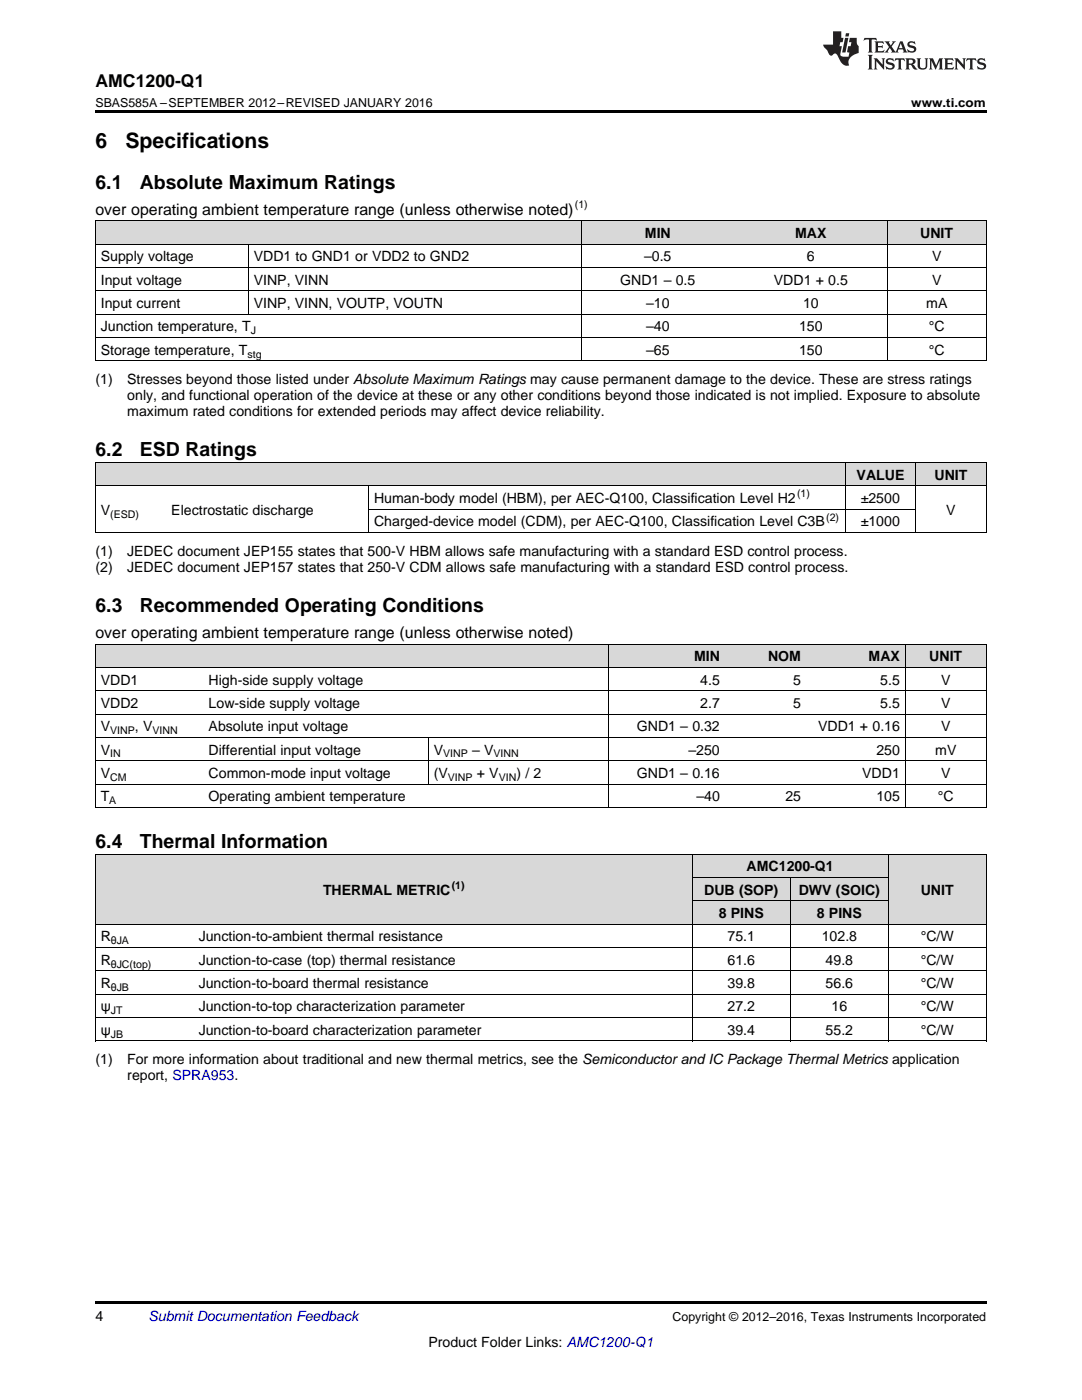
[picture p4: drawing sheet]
<svg xmlns="http://www.w3.org/2000/svg" width="216mm" height="279mm" viewBox="0 0 216 279" stroke-linecap="round" stroke-linejoin="round" font-family="sans-serif">
<defs><g id="words">
<g font-size="4.2">
<text x="19" y="29.6">6</text>
<text x="25" y="29.6">Specifications</text>
</g>
<g font-size="3.9">
<text x="19" y="37.7">6.1</text>
<text x="27.9" y="37.7">Absolute Maximum Ratings</text>
<text x="19" y="91.1">6.2</text>
<text x="27.9" y="91.1">ESD Ratings</text>
<text x="19" y="122.2">6.3</text>
<text x="27.9" y="122.2">Recommended Operating Conditions</text>
<text x="19" y="169.3">6.4</text>
<text x="27.9" y="169.3">Thermal Information</text>
</g>
<text font-size="3.5" x="19" y="17.3">AMC1200-Q1</text>
<g font-size="3.2">
<text x="19" y="42.9">over operating ambient temperature range (unless otherwise noted)</text>
<text x="19" y="127.3">over operating ambient temperature range (unless otherwise noted)</text>
</g>
<g font-size="2.8">
<text x="128.7" y="47.5">MIN</text>
<text x="158.6" y="47.5">MAX</text>
<text x="183.6" y="47.5">UNIT</text>
<text x="20.1" y="52.2">Supply voltage</text>
<text x="50.6" y="52.2">VDD1 to GND1 or VDD2 to GND2</text>
<text x="128.5" y="52.2">–0.5</text>
<text x="161" y="52.2">6</text>
<text x="186" y="52.2">V</text>
<text x="20.1" y="56.8">Input voltage</text>
<text x="50.6" y="56.8">VINP, VINN</text>
<text x="123.8" y="56.8">GND1 – 0.5</text>
<text x="154.4" y="56.8">VDD1 + 0.5</text>
<text x="186" y="56.8">V</text>
<text x="20.1" y="61.5">Input current</text>
<text x="50.6" y="61.5">VINP, VINN, VOUTP, VOUTN</text>
<text x="128.9" y="61.5">–10</text>
<text x="160.2" y="61.5">10</text>
<text x="184.8" y="61.5">mA</text>
<text x="20.1" y="66.1">Junction temperature, T</text>
<text x="20.1" y="70.8">Storage temperature, T</text>
<text x="128.9" y="66.1">–40</text>
<text x="128.9" y="70.8">–65</text>
<text x="159.5" y="66.1">150</text>
<text x="159.5" y="70.8">150</text>
<text x="185.3" y="66.1">°C</text>
<text x="185.3" y="70.8">°C</text>
<text x="19" y="76.7">(1)</text>
<text x="25.4" y="76.7">Stresses beyond those listed under Absolute Maximum Ratings may cause permanent damage to the device. These are stress ratings</text>
<text x="25.4" y="79.8">only, and functional operation of the device at these or any other conditions beyond those indicated is not implied. Exposure to absolute</text>
<text x="25.4" y="83">maximum rated conditions for extended periods may affect device reliability.</text>
<text x="170.9" y="95.7">VALUE</text>
<text x="186.5" y="95.7">UNIT</text>
<text x="74.6" y="100.4">Human-body model (HBM), per AEC-Q100, Classification Level H2</text>
<text x="171.8" y="100.4">±2500</text>
<text x="20.1" y="102.7">V</text>
<text x="34.2" y="102.7">Electrostatic discharge</text>
<text x="74.6" y="105.1">Charged-device model (CDM), per AEC-Q100, Classification Level C3B</text>
<text x="171.8" y="105.1">±1000</text>
<text x="188.8" y="102.7">V</text>
<text x="19" y="110.9">(1)</text>
<text x="25.4" y="110.9">JEDEC document JEP155 states that 500-V HBM allows safe manufacturing with a standard ESD control process.</text>
<text x="19" y="114.1">(2)</text>
<text x="25.4" y="114.1">JEDEC document JEP157 states that 250-V CDM allows safe manufacturing with a standard ESD control process.</text>
<text x="138.5" y="132">MIN</text>
<text x="153.2" y="132">NOM</text>
<text x="173.3" y="132">MAX</text>
<text x="185.4" y="132">UNIT</text>
<text x="20.1" y="136.6">VDD1</text>
<text x="41.6" y="136.6">High-side supply voltage</text>
<text x="139.7" y="136.6">4.5</text>
<text x="158.3" y="136.6">5</text>
<text x="175.6" y="136.6">5.5</text>
<text x="187.8" y="136.6">V</text>
<text x="20.1" y="141.3">VDD2</text>
<text x="41.6" y="141.3">Low-side supply voltage</text>
<text x="139.7" y="141.3">2.7</text>
<text x="158.3" y="141.3">5</text>
<text x="175.6" y="141.3">5.5</text>
<text x="187.8" y="141.3">V</text>
<text x="20.1" y="145.9">V</text>
<text x="26.9" y="145.9">, V</text>
<text x="41.6" y="145.9">Absolute input voltage</text>
<text x="127.1" y="145.9">GND1 – 0.32</text>
<text x="163.2" y="145.9">VDD1 + 0.16</text>
<text x="187.8" y="145.9">V</text>
<text x="20.1" y="150.6">V</text>
<text x="20.1" y="155.3">V</text>
<text x="41.6" y="150.6">Differential input voltage</text>
<text x="41.6" y="155.3">Common-mode input voltage</text>
<text x="86.5" y="150.6">V</text>
<text x="86.5" y="155.3">(V</text>
<text x="94.2" y="150.6">– V</text>
<text x="95.1" y="155.3">+ V</text>
<text x="103" y="155.3">) / 2</text>
<text x="127.1" y="155.3">GND1 – 0.16</text>
<text x="137.4" y="150.6">–250</text>
<text x="172" y="155.3">VDD1</text>
<text x="174.9" y="150.6">250</text>
<text x="186.6" y="150.6">mV</text>
<text x="187.8" y="155.3">V</text>
<text x="20.1" y="159.9">T</text>
<text x="41.6" y="159.9">Operating ambient temperature</text>
<text x="139" y="159.9">–40</text>
<text x="156.7" y="159.9">25</text>
<text x="174.9" y="159.9">105</text>
<text x="187.1" y="159.9">°C</text>
<text x="149" y="173.9">AMC1200-Q1</text>
<text x="64.5" y="178.6">THERMAL METRIC</text>
<text x="140.5" y="178.6">DUB (SOP)</text>
<text x="159.4" y="178.6">DWV (SOIC)</text>
<text x="183.7" y="178.6">UNIT</text>
<text x="143.4" y="183.2">8 PINS</text>
<text x="163" y="183.2">8 PINS</text>
<text x="20.1" y="187.9">R</text>
<text x="39.7" y="187.9">Junction-to-ambient thermal resistance</text>
<text x="145.2" y="187.9">75.1</text>
<text x="164" y="187.9">102.8</text>
<text x="183.7" y="187.9">°C/W</text>
<text x="20.1" y="192.5">R</text>
<text x="20.1" y="197.2">R</text>
<text x="39.7" y="192.5">Junction-to-case (top) thermal resistance</text>
<text x="39.7" y="197.2">Junction-to-board thermal resistance</text>
<text x="145.2" y="192.5">61.6</text>
<text x="145.2" y="197.2">39.8</text>
<text x="164.7" y="192.5">49.8</text>
<text x="164.7" y="197.2">56.6</text>
<text x="183.7" y="192.5">°C/W</text>
<text x="183.7" y="197.2">°C/W</text>
<text x="20.1" y="201.9">ψ</text>
<text x="39.7" y="201.9">Junction-to-top characterization parameter</text>
<text x="145.2" y="201.9">27.2</text>
<text x="165.9" y="201.9">16</text>
<text x="183.7" y="201.9">°C/W</text>
<text x="20.1" y="206.5">ψ</text>
<text x="39.7" y="206.5">Junction-to-board characterization parameter</text>
<text x="145.2" y="206.5">39.4</text>
<text x="164.7" y="206.5">55.2</text>
<text x="183.7" y="206.5">°C/W</text>
<text x="19" y="212.4">(1)</text>
<text x="25.4" y="212.4">For more information about traditional and new thermal metrics, see the Semiconductor and IC Package Thermal Metrics application</text>
<text x="25.4" y="215.5">report, SPRA953.</text>
<text x="19" y="263.6">4</text>
<text x="85.5" y="268.9">Product Folder Links: AMC1200-Q1</text>
</g>
<text font-size="2.8" fill="#0000c8" x="29.6" y="263.6">Submit Documentation Feedback</text>
<g font-size="2.5">
<text x="19" y="21.4">SBAS585A –SEPTEMBER 2012–REVISED JANUARY 2016</text>
<text x="181.8" y="21.4">www.ti.com</text>
<text x="134.2" y="263.6">Copyright © 2012–2016, Texas Instruments Incorporated</text>
</g>
<g font-size="2.1">
<text x="114.7" y="41.6">(1)</text>
<text x="49.4" y="71.4">stg</text>
<text x="50" y="66.7">J</text>
<text x="159" y="99.3">(1)</text>
<text x="22" y="103.3">(ESD)</text>
<text x="164.9" y="103.9">(2)</text>
<text x="22" y="146.5">VINP</text>
<text x="30.4" y="146.5">VINN</text>
<text x="22" y="151.2">IN</text>
<text x="22" y="155.8">CM</text>
<text x="88.4" y="151.2">VINP</text>
<text x="89.4" y="155.8">VINP</text>
<text x="98.5" y="151.2">VINN</text>
<text x="99.5" y="155.8">VIN</text>
<text x="21.8" y="160.5">A</text>
<text x="90.1" y="177.4">(1)</text>
<text x="22.1" y="188.5">θJA</text>
<text x="22.1" y="193.1">θJC(top)</text>
<text x="22.1" y="197.8">θJB</text>
<text x="22.1" y="202.4">JT</text>
<text x="22.1" y="207.1">JB</text>
</g>
</g></defs>
<g fill="#d8d8d8">
<path d="M19 170.5h19.6v14h-19.6z"/>
<path d="M38.6 170.5h99.5v14h-99.5z"/>
<path d="M177.3 170.5h19.5v14h-19.5z"/>
<path d="M138.1 179.8h19.6v4.7h-19.6z"/>
<path d="M157.7 179.8h19.6v4.7h-19.6z"/>
<path d="M138.1 175.2h19.6v4.6h-19.6z"/>
<path d="M157.7 175.2h19.6v4.6h-19.6z"/>
<path d="M138.1 170.5h19.6v4.7h-19.6z"/>
<path d="M157.7 170.5h19.6v4.7h-19.6z"/>
<path d="M19 128.6h21.6v4.6h-21.6z"/>
<path d="M40.6 128.6h44.9v4.6h-44.9z"/>
<path d="M85.5 128.6h35.9v4.6h-35.9z"/>
<path d="M121.4 128.6h23.3v4.6h-23.3z"/>
<path d="M144.7 128.6h16.2v4.6h-16.2z"/>
<path d="M160.9 128.6h19.8v4.6h-19.8z"/>
<path d="M180.7 128.6h16.1v4.6h-16.1z"/>
<path d="M19 92.4h14.1v4.6h-14.1z"/>
<path d="M33.1 92.4h40.5v4.6h-40.5z"/>
<path d="M73.6 92.4h95.1v4.6h-95.1z"/>
<path d="M168.7 92.4h14v4.6h-14z"/>
<path d="M182.7 92.4h14.1v4.6h-14.1z"/>
<path d="M19 44.1h30.6v4.7h-30.6z"/>
<path d="M49.6 44.1h66.4v4.7h-66.4z"/>
<path d="M116 44.1h30.5v4.7h-30.5z"/>
<path d="M146.5 44.1h30.6v4.7h-30.6z"/>
<path d="M177.1 44.1h19.7v4.7h-19.7z"/>
</g>
<g fill="#000">
<path d="M19 22h177.8v.5h-177.8zM19 106.3h.2zM73.5 106.3h.1zM168.6 106.3h.1zM182.6 106.3h.1zM196.7 106.3h.1zM19 161.1l.2 .1zM85.4 161.1l.1 .1zM121.3 161.1l.1 .1zM180.6 161.1l.1 .1zM196.7 161.1l.1 .1zM19 207.8h.2z"/>
<path d="M138 207.8h.1zM157.6 207.8h.1zM177.2 207.8h.1zM196.7 207.8h.1zM19 259.7h177.8v.5h-177.8z"/>
</g>
<g fill="none" stroke="#000" stroke-width=".2">
<path d="M19 58h177.8M19 53.4h177.8M19 48.7h177.8M19 44.1h177.8M19.1 44.1v28M49.5 48.8v14M116 44.1v28M177 44.1v28M196.8 44.1v28M19 72h177.8M19 67.4h177.8M19 62.7h177.8"/>
<path d="M19 97h177.8M19 92.3h177.8M19.1 92.3v14M73.5 97v9.3M168.6 92.3v14M182.7 92.3v14M196.8 92.3v14M19 106.3h177.8M73.6 101.6h109.1M19 137.8h177.8M19 133.2h177.8M19 128.5h177.8"/>
<path d="M19.1 128.6v32.6M121.3 128.6v32.6M180.6 128.6v32.6M196.8 128.6v32.6M19 156.5h177.8M19 151.8h177.8M19 147.2h177.8M19 142.5h177.8M85.4 147.2v9.3M19 170.5h177.8M19 161.1h177.8M19.1 170.5v37.3"/>
<path d="M138.1 170.5v37.3M138.1 179.8h39.2M138.1 175.1h39.1M157.7 175.2v32.6M177.2 170.5v37.3M196.8 170.5v37.3M19 198.4h177.8M19 193.8h177.8M19 189.1h177.8M19 184.4h177.8M19 207.7h177.8M19 203.1h177.8"/>
</g>
<g fill="#231f20">
<path d="M172.5 7.6l-.1 .5 .4-.2h.6v.1v2.1l-.2 .4h.9l-.2-.4v-2.1l.1-.1h.5l.5 .2-.2-.5zM174.5 8.3l.2 .3v1.5l-.2 .4h1.8l.2-.6a1.04 1.04 0 0 1-1.3 .2v-.7h.6l.3 .2v-.6l-.3 .2h-.6v-.6l.8-.1 .4 .3-.2-.5zM176.5 8.3l.9 1.1-.9 1.1h.8l-.2-.2 .4-.7 .5 .7-.2 .2h1.5l-.2-.2 .2-.4h.9l.1 .4-.2 .2h1l-.3-.3-.7-1.9h-.5l-.9 2-.8-1 .9-1h-.8l.1 .3-.4 .5-.3-.6 .1-.2zM179.7 8.6l.4 1h-.7zM181.3 8.4a.63 .63 0 0 0-.2 .7 .63 .63 0 0 0 .6 .4l.6 .2 .1 .2a.75 .75 0 0 1-.7 .4 .75 .75 0 0 1-.6-.5l.1 .7 .1-.1a1.11 1.11 0 0 0 1.5-.6 1.13 1.13 0 0 0-1.2-.8l-.1-.4a1.04 1.04 0 0 1 1.2 .2l-.2-.5-.2 .1-.4-.2zM173.2 10.9l.2 .4v2.2l-.2 .4h1l-.3-.4v-2.2l.3-.4zM174.3 11.6l.3 .4v1.5l-.3 .4h.8l-.2-.4v-1.3l1.5 1.7v-1.9l.2-.4h-.7l.2 .4v.9l-1.1-1.3zM177 11.8a.62 .62 0 0 0-.2 .7 .62 .62 0 0 0 .6 .4l.6 .1 .1 .3a.76 .76 0 0 1-.7 .3 .76 .76 0 0 1-.7-.4l.2 .7 .1-.1a1.11 1.11 0 0 0 1.5-.6 1.13 1.13 0 0 0-1.2-.8l-.1-.4a1.04 1.04 0 0 1 1.2 .2l-.2-.6-.2 .1-.5-.1zM178.7 11.6l-.2 .6a.61 .61 0 0 1 .8-.3v1.6l-.2 .4h.9l-.2-.4v-1.6a.63 .63 0 0 1 .7 .3l-.1-.6zM180.6 11.6l.3 .4v1.5l-.3 .4h1l-.2-.2-.1-.8 .6 .2a.76 .76 0 0 0 1.2 .7l-1-1a.58 .58 0 0 0 .6-.5 .58 .58 0 0 0-.5-.6zM181.4 11.9h.1a.45 .45 0 0 1 .5 .1 .45 .45 0 0 1 .1 .5l-.8 .2zM182.9 11.6l.2 .2a2.17 2.17 0 0 0 .3 1.9 .99 .99 0 0 0 1.6-.6v-1.1l.2-.4h-.7l.2 .2a1.92 1.92 0 0 1-.2 1.8 .6 .6 0 0 1-.9-.5v-1.1l.2-.4zM185.4 11.6l.2 .4v1.5l-.2 .4h.7l-.2-.4v-1.4l.8 1.8 .8-1.8v1.4l-.2 .4h.9l-.2-.4v-1.5l.2-.4h-.8l-.6 1.5-.6-1.5zM188.4 11.6l.2 .4v1.5l-.2 .4h1.8l.1-.6a1.04 1.04 0 0 1-1.2 .1v-.6h.5l.4 .2v-.6l-.4 .2h-.5v-.7h.8l.3 .3-.1-.6zM190.5 11.6l.2 .4v1.5l-.2 .4h.7l-.2-.4v-1.3l1.5 1.7v-1.9l.2-.4h-.7l.2 .4v.9l-1.1-1.3zM192.9 11.6l-.1 .6a.61 .61 0 0 1 .7-.3l.1 1.6-.3 .4h1l-.3-.4 .1-1.6a.63 .63 0 0 1 .7 .3l-.1-.6zM195.2 11.8a.62 .62 0 0 0-.2 .7 .62 .62 0 0 0 .6 .4l.6 .1 .1 .3a.76 .76 0 0 1-.7 .3 .76 .76 0 0 1-.6-.4l.1 .7 .1-.1a1.11 1.11 0 0 0 1.6-.6 1.13 1.13 0 0 0-1.3-.8l-.1-.4a1.04 1.04 0 0 1 1.2 .2l-.1-.6-.2 .1-.5-.1z"/>
<path d="M166.2 6.3v2.6h-1.9v.4l.8 .9a.91 .91 0 0 0 1 .8 .56 .56 0 0 1 .5-.3 .56 .56 0 0 1 .5 .3l.4 .8a1.53 1.53 0 0 0 1.9 1.2 1.54 1.54 0 0 1 1-2.1l.9-.3v-1.4a1.52 1.52 0 0 1-.4-1.6h-1.3l-.2 .8h.5l-.2 .8h-.5l-.1 1v.2l.4 .1-.2 .8a1.93 1.93 0 0 1-1.6-.3l.3-1.8h-.5l.2-.8h.4l.2-.8h-.4v-1.3zM168.6 7.6l-.6 2.9h.7l.6-2.9zM168.8 6.6l-.1 .7h.6l.2-.7z"/>
</g>
<use href="#words"/>
</svg>
